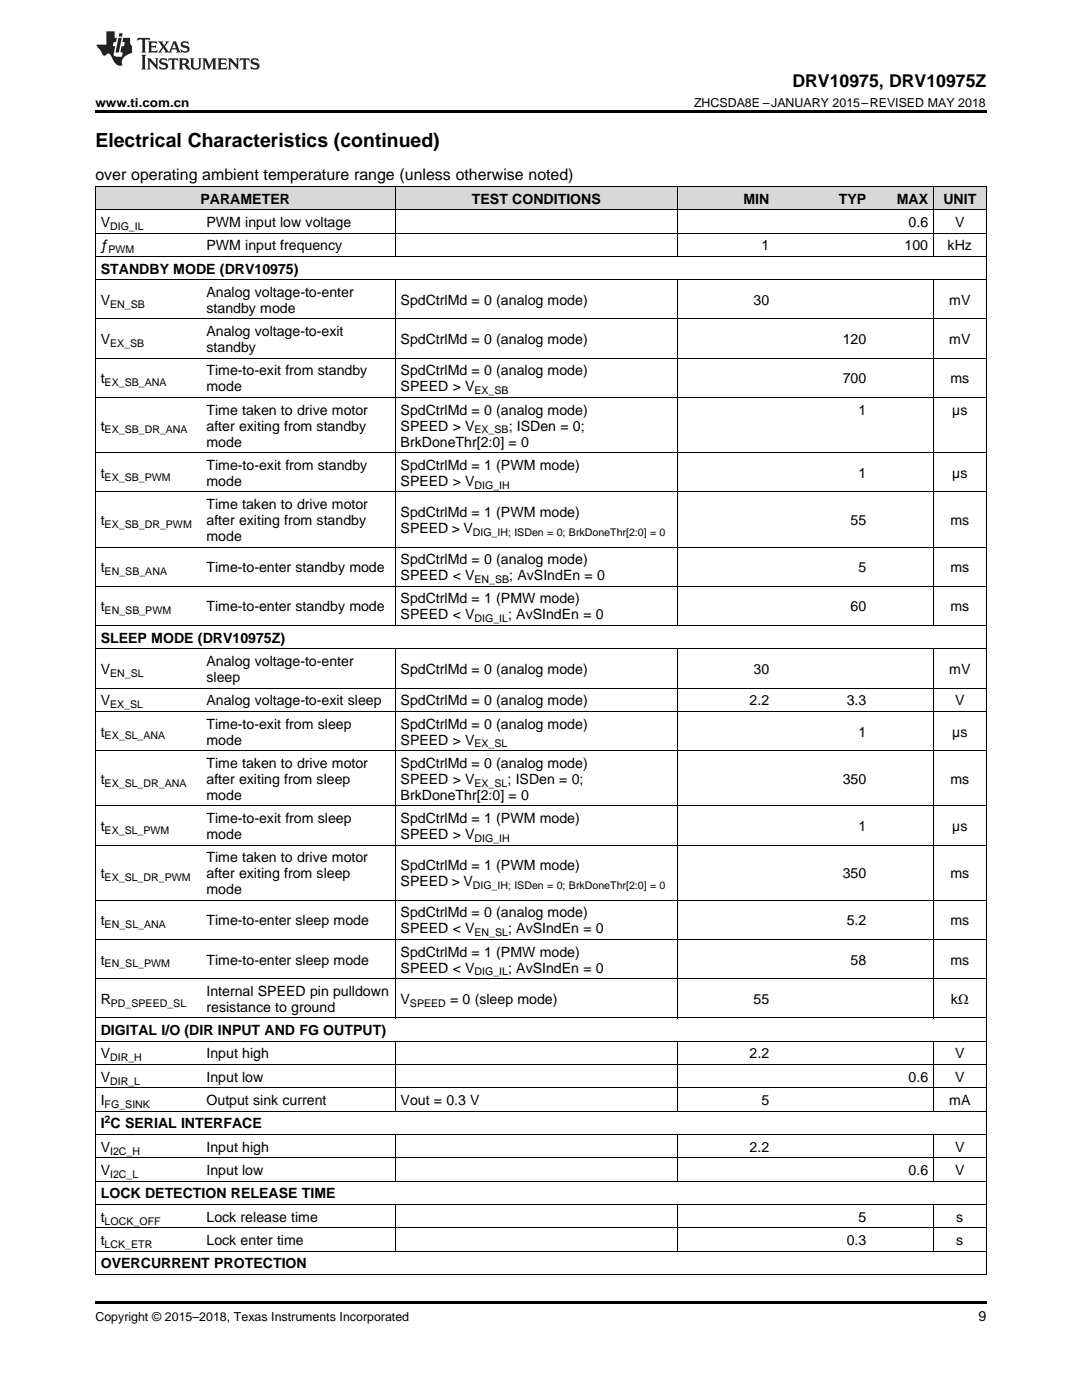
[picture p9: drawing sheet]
<svg xmlns="http://www.w3.org/2000/svg" width="216mm" height="279mm" viewBox="0 0 216 279" stroke-linecap="round" stroke-linejoin="round" font-family="sans-serif">
<defs><g id="words">
<text font-size="3.9" x="19" y="29.3">Electrical Characteristics (continued)</text>
<text font-size="3.5" x="158.1" y="17.3">DRV10975, DRV10975Z</text>
<text font-size="3.2" x="19" y="36">over operating ambient temperature range (unless otherwise noted)</text>
<g font-size="2.8">
<text x="40" y="40.6">PARAMETER</text>
<text x="94.2" y="40.6">TEST CONDITIONS</text>
<text x="148.3" y="40.6">MIN</text>
<text x="167.4" y="40.6">TYP</text>
<text x="178.9" y="40.6">MAX</text>
<text x="188.2" y="40.6">UNIT</text>
<text x="20.1" y="45.3">V</text>
<text x="41.2" y="45.3">PWM input low voltage</text>
<text x="181.3" y="45.3">0.6</text>
<text x="190.6" y="45.3">V</text>
<text x="20.1" y="50">ƒ</text>
<text x="41.2" y="50">PWM input frequency</text>
<text x="151.9" y="50">1</text>
<text x="180.5" y="50">100</text>
<text x="189.1" y="50">kHz</text>
<text x="20.1" y="54.6">STANDBY MODE (DRV10975)</text>
<text x="41.2" y="59.3">Analog voltage-to-enter</text>
<text x="20.1" y="60.9">V</text>
<text x="41.2" y="62.4">standby mode</text>
<text x="79.9" y="60.9">SpdCtrlMd = 0 (analog mode)</text>
<text x="150.4" y="60.9">30</text>
<text x="189.4" y="60.9">mV</text>
<text x="20.1" y="68.7">V</text>
<text x="41.2" y="67.1">Analog voltage-to-exit</text>
<text x="41.2" y="70.3">standby</text>
<text x="79.9" y="68.7">SpdCtrlMd = 0 (analog mode)</text>
<text x="168.2" y="68.7">120</text>
<text x="189.4" y="68.7">mV</text>
<text x="20.1" y="76.5">t</text>
<text x="41.2" y="74.9">Time-to-exit from standby</text>
<text x="79.9" y="74.9">SpdCtrlMd = 0 (analog mode)</text>
<text x="168.2" y="76.5">700</text>
<text x="189.7" y="76.5">ms</text>
<text x="41.2" y="78.1">mode</text>
<text x="41.2" y="82.8">Time taken to drive motor</text>
<text x="79.9" y="78.1">SPEED &gt; V</text>
<text x="79.9" y="82.8">SpdCtrlMd = 0 (analog mode)</text>
<text x="171.3" y="82.8">1</text>
<text x="190" y="82.8">µs</text>
<text x="20.1" y="85.9">t</text>
<text x="41.2" y="85.9">after exiting from standby</text>
<text x="41.2" y="89.1">mode</text>
<text x="79.9" y="85.9">SPEED &gt; V</text>
<text x="79.9" y="89.1">BrkDoneThr[2:0] = 0</text>
<text x="101.5" y="85.9">; ISDen = 0;</text>
<text x="20.1" y="95.4">t</text>
<text x="41.2" y="93.8">Time-to-exit from standby</text>
<text x="79.9" y="93.8">SpdCtrlMd = 1 (PWM mode)</text>
<text x="171.3" y="95.4">1</text>
<text x="190" y="95.4">µs</text>
<text x="41.2" y="96.9">mode</text>
<text x="41.2" y="101.6">Time taken to drive motor</text>
<text x="79.9" y="96.9">SPEED &gt; V</text>
<text x="20.1" y="104.8">t</text>
<text x="41.2" y="104.8">after exiting from standby</text>
<text x="41.2" y="107.9">mode</text>
<text x="79.9" y="103.2">SpdCtrlMd = 1 (PWM mode)</text>
<text x="79.9" y="106.4">SPEED &gt; V</text>
<text x="169.7" y="104.8">55</text>
<text x="189.7" y="104.8">ms</text>
<text x="79.9" y="112.6">SpdCtrlMd = 0 (analog mode)</text>
<text x="20.1" y="114.2">t</text>
<text x="41.2" y="114.2">Time-to-enter standby mode</text>
<text x="79.9" y="115.8">SPEED &lt; V</text>
<text x="101.6" y="115.8">; AvSIndEn = 0</text>
<text x="171.3" y="114.2">5</text>
<text x="189.7" y="114.2">ms</text>
<text x="20.1" y="122">t</text>
<text x="41.2" y="122">Time-to-enter standby mode</text>
<text x="79.9" y="120.4">SpdCtrlMd = 1 (PMW mode)</text>
<text x="79.9" y="123.6">SPEED &lt; V</text>
<text x="101.4" y="123.6">; AvSIndEn = 0</text>
<text x="169.7" y="122">60</text>
<text x="189.7" y="122">ms</text>
<text x="20.1" y="128.3">SLEEP MODE (DRV10975Z)</text>
<text x="20.1" y="134.5">V</text>
<text x="41.2" y="132.9">Analog voltage-to-enter</text>
<text x="41.2" y="136.1">sleep</text>
<text x="79.9" y="134.5">SpdCtrlMd = 0 (analog mode)</text>
<text x="150.4" y="134.5">30</text>
<text x="189.4" y="134.5">mV</text>
<text x="20.1" y="140.8">V</text>
<text x="41.2" y="140.8">Analog voltage-to-exit sleep</text>
<text x="79.9" y="140.8">SpdCtrlMd = 0 (analog mode)</text>
<text x="149.6" y="140.8">2.2</text>
<text x="168.9" y="140.8">3.3</text>
<text x="190.6" y="140.8">V</text>
<text x="20.1" y="147">t</text>
<text x="41.2" y="145.4">Time-to-exit from sleep</text>
<text x="41.2" y="148.6">mode</text>
<text x="79.9" y="145.4">SpdCtrlMd = 0 (analog mode)</text>
<text x="79.9" y="148.6">SPEED &gt; V</text>
<text x="171.3" y="147">1</text>
<text x="190" y="147">µs</text>
<text x="41.2" y="153.2">Time taken to drive motor</text>
<text x="79.9" y="153.2">SpdCtrlMd = 0 (analog mode)</text>
<text x="20.1" y="156.4">t</text>
<text x="41.2" y="156.4">after exiting from sleep</text>
<text x="41.2" y="159.6">mode</text>
<text x="79.9" y="156.4">SPEED &gt; V</text>
<text x="79.9" y="159.6">BrkDoneThr[2:0] = 0</text>
<text x="101.3" y="156.4">; ISDen = 0;</text>
<text x="168.2" y="156.4">350</text>
<text x="189.7" y="156.4">ms</text>
<text x="20.1" y="165.8">t</text>
<text x="41.2" y="164.3">Time-to-exit from sleep</text>
<text x="41.2" y="167.4">mode</text>
<text x="79.9" y="164.3">SpdCtrlMd = 1 (PWM mode)</text>
<text x="79.9" y="167.4">SPEED &gt; V</text>
<text x="171.3" y="165.8">1</text>
<text x="190" y="165.8">µs</text>
<text x="41.2" y="172.1">Time taken to drive motor</text>
<text x="79.9" y="173.7">SpdCtrlMd = 1 (PWM mode)</text>
<text x="20.1" y="175.3">t</text>
<text x="41.2" y="175.3">after exiting from sleep</text>
<text x="41.2" y="178.4">mode</text>
<text x="79.9" y="176.8">SPEED &gt; V</text>
<text x="168.2" y="175.3">350</text>
<text x="189.7" y="175.3">ms</text>
<text x="20.1" y="184.7">t</text>
<text x="41.2" y="184.7">Time-to-enter sleep mode</text>
<text x="79.9" y="183.1">SpdCtrlMd = 0 (analog mode)</text>
<text x="168.9" y="184.7">5.2</text>
<text x="189.7" y="184.7">ms</text>
<text x="79.9" y="186.3">SPEED &lt; V</text>
<text x="79.9" y="190.9">SpdCtrlMd = 1 (PMW mode)</text>
<text x="101.4" y="186.3">; AvSIndEn = 0</text>
<text x="20.1" y="192.5">t</text>
<text x="41.2" y="192.5">Time-to-enter sleep mode</text>
<text x="79.9" y="194.1">SPEED &lt; V</text>
<text x="101.4" y="194.1">; AvSIndEn = 0</text>
<text x="169.7" y="192.5">58</text>
<text x="189.7" y="192.5">ms</text>
<text x="20.1" y="200.3">R</text>
<text x="41.2" y="198.8">Internal SPEED pin pulldown</text>
<text x="41.2" y="201.9">resistance to ground</text>
<text x="79.9" y="200.3">V</text>
<text x="89.8" y="200.3">= 0 (sleep mode)</text>
<text x="150.4" y="200.3">55</text>
<text x="189.8" y="200.3">kΩ</text>
<text x="20.1" y="206.6">DIGITAL I/O (DIR INPUT AND FG OUTPUT)</text>
<text x="20.1" y="211.2">V</text>
<text x="20.1" y="215.9">V</text>
<text x="41.2" y="211.2">Input high</text>
<text x="41.2" y="215.9">Input low</text>
<text x="149.6" y="211.2">2.2</text>
<text x="181.3" y="215.9">0.6</text>
<text x="190.6" y="211.2">V</text>
<text x="190.6" y="215.9">V</text>
<text x="20.1" y="220.6">I</text>
<text x="41.2" y="220.6">Output sink current</text>
<text x="79.9" y="220.6">Vout = 0.3 V</text>
<text x="151.9" y="220.6">5</text>
<text x="189.4" y="220.6">mA</text>
<text x="20.1" y="225.2">I C SERIAL INTERFACE</text>
<text x="20.1" y="229.9">V</text>
<text x="41.2" y="229.9">Input high</text>
<text x="149.6" y="229.9">2.2</text>
<text x="190.6" y="229.9">V</text>
<text x="20.1" y="234.5">V</text>
<text x="20.1" y="239.2">LOCK DETECTION RELEASE TIME</text>
<text x="41.2" y="234.5">Input low</text>
<text x="181.3" y="234.5">0.6</text>
<text x="190.6" y="234.5">V</text>
<text x="20.1" y="243.8">t</text>
<text x="41.2" y="243.8">Lock release time</text>
<text x="171.3" y="243.8">5</text>
<text x="190.8" y="243.8">s</text>
<text x="20.1" y="248.5">t</text>
<text x="41.2" y="248.5">Lock enter time</text>
<text x="168.9" y="248.5">0.3</text>
<text x="190.8" y="248.5">s</text>
<text x="20.1" y="253.2">OVERCURRENT PROTECTION</text>
<text x="195.3" y="263.6">9</text>
</g>
<g font-size="2.5">
<text x="19" y="21.4">www.ti.com.cn</text>
<text x="138.5" y="21.4">ZHCSDA8E –JANUARY 2015–REVISED MAY 2018</text>
<text x="19" y="263.6">Copyright © 2015–2018, Texas Instruments Incorporated</text>
</g>
<g font-size="2.1">
<text x="22" y="45.9">DIG_IL</text>
<text x="21.7" y="50.5">PWM</text>
<text x="22" y="61.4">EN_SB</text>
<text x="22" y="69.3">EX_SB</text>
<text x="20.9" y="77.1">EX_SB_ANA</text>
<text x="94.7" y="78.7">EX_SB</text>
<text x="20.9" y="86.5">EX_SB_DR_ANA</text>
<text x="94.7" y="86.5">EX_SB</text>
<text x="20.9" y="95.9">EX_SB_PWM</text>
<text x="94.7" y="97.5">DIG_IH</text>
<text x="20.9" y="105.3">EX_SB_DR_PWM</text>
<text x="94.3" y="106.9">DIG_IH; ISDen = 0; BrkDoneThr[2:0] = 0</text>
<text x="20.9" y="114.8">EN_SB_ANA</text>
<text x="94.7" y="116.3">EN_SB</text>
<text x="20.9" y="122.6">EN_SB_PWM</text>
<text x="94.7" y="124.2">DIG_IL</text>
<text x="22" y="135.1">EN_SL</text>
<text x="22" y="141.3">EX_SL</text>
<text x="20.9" y="147.6">EX_SL_ANA</text>
<text x="94.7" y="149.2">EX_SL</text>
<text x="20.9" y="157">EX_SL_DR_ANA</text>
<text x="94.7" y="157">EX_SL</text>
<text x="20.9" y="166.4">EX_SL_PWM</text>
<text x="94.7" y="168">DIG_IH</text>
<text x="20.9" y="175.8">EX_SL_DR_PWM</text>
<text x="94.3" y="177.4">DIG_IH; ISDen = 0; BrkDoneThr[2:0] = 0</text>
<text x="20.9" y="185.2">EN_SL_ANA</text>
<text x="94.7" y="186.8">EN_SL</text>
<text x="20.9" y="193.1">EN_SL_PWM</text>
<text x="94.7" y="194.7">DIG_IL</text>
<text x="22.1" y="200.9">PD_SPEED_SL</text>
<text x="81.8" y="200.9">SPEED</text>
<text x="22" y="211.8">DIR_H</text>
<text x="20.9" y="221.1">FG_SINK</text>
<text x="22" y="216.5">DIR_L</text>
<text x="20.9" y="224.1">2</text>
<text x="22" y="230.4">I2C_H</text>
<text x="22" y="235.1">I2C_L</text>
<text x="20.9" y="244.4">LOCK_OFF</text>
<text x="20.9" y="249.1">LCK_ETR</text>
</g>
</g></defs>
<g fill="#d8d8d8">
<path d="M19 37.3h21.1v4.6h-21.1z"/>
<path d="M40.1 37.3h38.8v4.6h-38.8z"/>
<path d="M78.9 37.3h56.3v4.6h-56.3z"/>
<path d="M135.2 37.3h19.4v4.6h-19.4z"/>
<path d="M154.6 37.3h19.4v4.6h-19.4z"/>
<path d="M174 37.3h12.3v4.6h-12.3z"/>
<path d="M186.3 37.3h10.5v4.6h-10.5z"/>
</g>
<path d="M19 22h177.8v.5h-177.8zM19 259.7h177.8v.5h-177.8z" fill="#000"/>
<g fill="none" stroke="#000" stroke-width=".2">
<path d="M19 37.2h177.8M19.1 37.2v217.2M78.8 37.2v14M135.2 37.2v14M186.2 37.2v14M196.8 37.2v217.2M19 55.8h177.8M19 51.2h177.8M19 46.5h177.8M19 41.9h177.8M78.8 55.8v69.1M135.2 55.8v69.1"/>
<path d="M186.2 55.8v69.1M19 79.3h177.8M19 71.5h177.8M19 63.7h177.8M19 98.2h177.8M19 90.3h177.8M19 117h177.8M19 109.2h177.8M19 137.3h177.8M19 129.5h177.8M19 124.8h177.8M78.8 129.5v73.7"/>
<path d="M135.2 129.5v73.7M186.2 129.5v73.7M19 149.8h177.8M19 142h177.8M19 179.7h177.8M19 168.6h177.8M19 160.8h177.8M19 195.3h177.8M19 187.5h177.8M19 217.1h177.8M19 212.5h177.8M19 207.8h177.8"/>
<path d="M19 203.1h177.8M78.8 207.9v13.9M135.2 207.9v13.9M186.2 207.9v13.9M19 235.7h177.8M19 231.1h177.8M19 226.4h177.8M19 221.8h177.8M78.8 226.5v9.3M135.2 226.5v9.3M186.2 226.5v9.3M19 254.4h177.8"/>
<path d="M19 249.7h177.8M19 245.1h177.8M19 240.4h177.8M78.8 240.5v9.3M135.2 240.5v9.3M186.2 240.5v9.3"/>
</g>
<g fill="#231f20">
<path d="M27.5 7.6l-.1 .5 .4-.2h.6v.1v2.1l-.2 .4h1l-.3-.4v-2.1l.1-.1h.5l.5 .2-.2-.5zM29.5 8.3l.2 .3v1.5l-.2 .4h1.8l.2-.6a1.04 1.04 0 0 1-1.3 .2v-.7h.6l.3 .2v-.6l-.3 .2h-.6v-.6l.8-.1 .4 .3-.2-.5zM31.5 8.3l.9 1.1-.9 1.1h.8l-.2-.2 .5-.7 .4 .7-.2 .2h1.5l-.1-.2 .1-.4h.9l.1 .4-.2 .2h1l-.3-.3-.7-1.9h-.5l-.9 2-.8-1 .9-1h-.8l.1 .3-.3 .5-.4-.6 .2-.2zM34.7 8.6l.4 1h-.7zM36.3 8.4a.63 .63 0 0 0-.2 .7 .63 .63 0 0 0 .6 .4l.6 .2 .1 .2a.75 .75 0 0 1-.7 .4 .75 .75 0 0 1-.6-.5l.1 .7 .1-.1a1.11 1.11 0 0 0 1.5-.6 1.13 1.13 0 0 0-1.2-.8l-.1-.4a1.04 1.04 0 0 1 1.2 .2l-.2-.5-.1 .1-.5-.2zM28.2 10.9l.2 .4v2.2l-.2 .4h1l-.3-.4v-2.2l.3-.4zM29.3 11.6l.3 .4v1.5l-.3 .4h.8l-.2-.4v-1.3l1.5 1.7v-1.9l.2-.4h-.7l.2 .4v.9l-1.1-1.3zM32 11.8a.62 .62 0 0 0-.2 .7 .62 .62 0 0 0 .6 .4l.6 .1 .1 .3a.76 .76 0 0 1-.7 .3 .76 .76 0 0 1-.6-.4l.1 .7 .1-.1a1.11 1.11 0 0 0 1.5-.6 1.13 1.13 0 0 0-1.2-.8l-.1-.4a1.04 1.04 0 0 1 1.2 .2l-.2-.6-.1 .1-.5-.1zM33.7 11.6l-.2 .6a.61 .61 0 0 1 .8-.3v1.6l-.2 .4h.9l-.2-.4v-1.6a.63 .63 0 0 1 .8 .3l-.2-.6zM35.6 11.6l.3 .4v1.5l-.3 .4h1l-.2-.2v-.8l.5 .2a.76 .76 0 0 0 1.2 .7l-1-1a.58 .58 0 0 0 .6-.5 .58 .58 0 0 0-.5-.6zM36.4 11.9h.1a.45 .45 0 0 1 .5 .1 .45 .45 0 0 1 .1 .5l-.7 .2zM37.9 11.6l.2 .2a2.17 2.17 0 0 0 .3 1.9 .99 .99 0 0 0 1.6-.6v-1.1l.2-.4h-.7l.2 .2a1.92 1.92 0 0 1-.2 1.8 .6 .6 0 0 1-.9-.5v-1.1l.2-.4zM40.4 11.6l.2 .4v1.5l-.2 .4h.7l-.2-.4v-1.4l.8 1.8 .8-1.8v1.4l-.2 .4h.9l-.2-.4v-1.5l.2-.4h-.8l-.6 1.5-.6-1.5zM43.4 11.6l.2 .4v1.5l-.2 .4h1.8l.2-.6a1.04 1.04 0 0 1-1.3 .1v-.6h.5l.4 .2v-.6l-.4 .2h-.5v-.7h.8l.3 .3-.1-.6zM45.5 11.6l.2 .4v1.5l-.2 .4h.7l-.2-.4v-1.3l1.5 1.7v-1.9l.2-.4h-.7l.2 .4v.9l-1.1-1.3zM47.9 11.6l-.1 .6a.61 .61 0 0 1 .8-.3v1.6l-.3 .4h1l-.3-.4 .1-1.6a.63 .63 0 0 1 .7 .3l-.1-.6zM50.2 11.8a.62 .62 0 0 0-.2 .7 .62 .62 0 0 0 .6 .4l.6 .1 .2 .3a.76 .76 0 0 1-.8 .3 .76 .76 0 0 1-.6-.4l.1 .7 .2-.1a1.11 1.11 0 0 0 1.5-.6 1.13 1.13 0 0 0-1.3-.8l-.1-.4a1.04 1.04 0 0 1 1.2 .2l-.1-.6-.2 .1-.5-.1z"/>
<path d="M21.2 6.3v2.6h-1.9l.1 .4 .7 .9a.91 .91 0 0 0 1 .8 .56 .56 0 0 1 .5-.3 .56 .56 0 0 1 .5 .3l.4 .8a1.53 1.53 0 0 0 1.9 1.2 1.54 1.54 0 0 1 1-2.1l.9-.3v-1.4a1.52 1.52 0 0 1-.3-1.6h-1.4l-.2 .8h.5l-.2 .8h-.4l-.2 1v.2l.4 .1-.2 .8a1.93 1.93 0 0 1-1.6-.3l.3-1.8h-.5l.2-.8h.4l.2-.8h-.4v-1.3zM23.6 7.6l-.6 2.9h.7l.6-2.9zM23.8 6.6l-.1 .7h.6l.2-.7z"/>
</g>
<use href="#words"/>
</svg>
